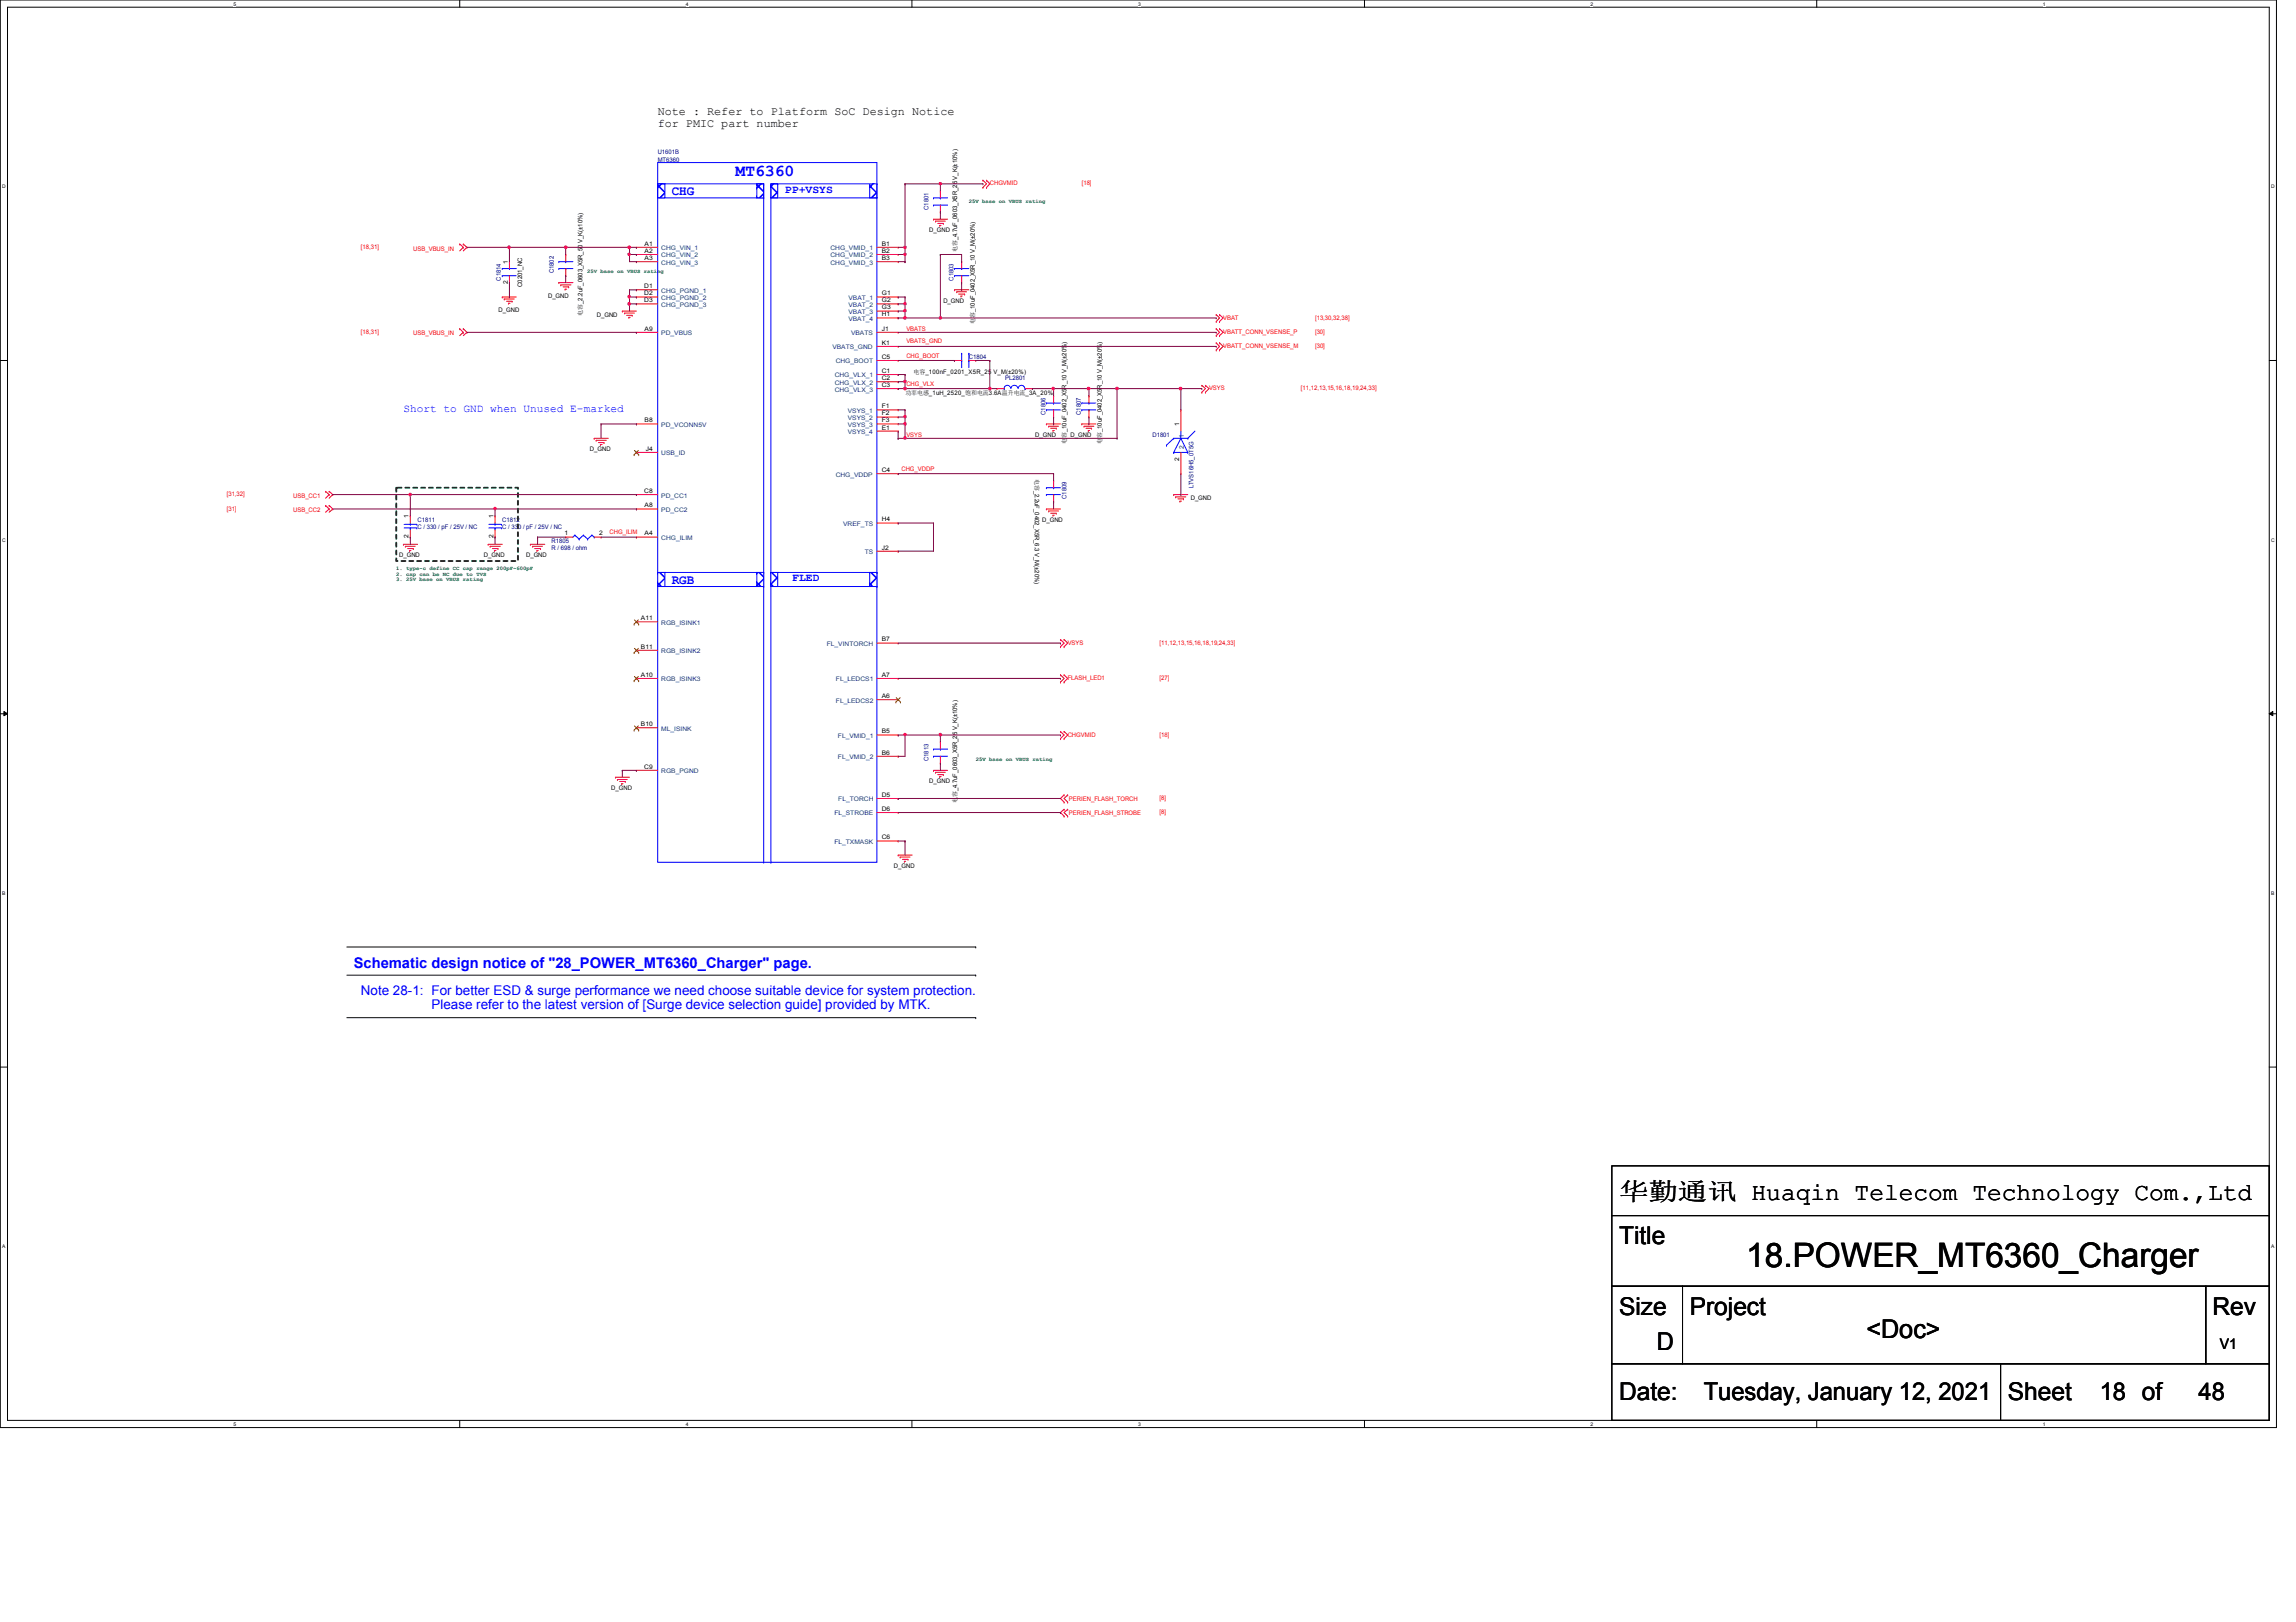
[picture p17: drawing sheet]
<svg xmlns="http://www.w3.org/2000/svg" width="297mm" height="210mm" viewBox="0 0 297 210" stroke-linecap="round" stroke-linejoin="round" font-family="sans-serif">
<defs><g id="words">
<text font-size="4.4" x="225.9" y="163.9">18.POWER_MT6360_Charger</text>
<text font-size="3.3" x="241.5" y="173.1">&lt;Doc&gt;</text>
<g font-size="3.2">
<text x="209.5" y="155.2">华华华华 Huaqin Telecom Technology Com.,Ltd</text>
<text x="209.5" y="161">Title</text>
<text x="209.5" y="170.2">Size</text>
<text x="218.6" y="170.2">Project</text>
<text x="286.2" y="170.2">Rev</text>
<text x="214.4" y="174.7">D</text>
<text x="209.5" y="181.1">Date:</text>
<text x="220.4" y="181.1">Tuesday, January 12, 2021</text>
<text x="259.7" y="181.1">Sheet</text>
<text x="271.6" y="181.1">18 of</text>
<text x="284.4" y="181.1">48</text>
</g>
<text font-size="2.2" fill="#00f" x="95.2" y="22.8">MT6360</text>
<text font-size="1.9" fill="#00f" x="45.8" y="125.2">Schematic design notice of &quot;28_POWER_MT6360_Charger&quot; page.</text>
<text font-size="1.9" x="287.2" y="174.5">V1</text>
<g font-size="1.7" fill="#00f">
<text x="86.9" y="25.3">CHG</text>
<text x="86.9" y="75.6">RGB</text>
<text x="46.7" y="128.7">Note 28-1: For better ESD &amp; surge performance we need choose suitable device for system protection.</text>
<text x="55.8" y="130.5">Please refer to the latest version of [Surge device selection guide] provided by MTK.</text>
</g>
<g font-size="1.5">
<text x="85.1" y="14.9">Note : Refer to Platform SoC Design Notice</text>
<text x="85.1" y="16.5">for PMIC part number</text>
</g>
<g font-size="1.4" fill="#00f">
<text x="101.6" y="24.9">PP+VSYS</text>
<text x="52.2" y="53.3">Short to GND when Unused E-marked</text>
<text x="102.5" y="75.2">FLED</text>
</g>
<g font-size=".8" fill="#000080">
<text x="85.1" y="20">U1601B</text>
<text x="85.1" y="20.9">MT6360</text>
<text x="120.1" y="27.2" transform="rotate(-90 120.1 27.2)">C1801</text>
<text x="71.7" y="35.4" transform="rotate(-90 71.7 35.4)">C1802</text>
<text x="64.8" y="36.3" transform="rotate(-90 64.8 36.3)">C1814</text>
<text x="123.4" y="36.3" transform="rotate(-90 123.4 36.3)">C1803</text>
<text x="125.3" y="46.5">C1804</text>
<text x="130" y="49.2">PL2801</text>
<text x="135.2" y="53.7" transform="rotate(-90 135.2 53.7)">C1806</text>
<text x="139.8" y="53.7" transform="rotate(-90 139.8 53.7)">C1807</text>
<text x="149.1" y="56.6">D1801</text>
<text x="138" y="64.6" transform="rotate(-90 138 64.6)">C1809</text>
<text x="154.4" y="63.2" transform="rotate(-90 154.4 63.2)">LTVS16H5_0T5G</text>
<text x="54" y="67.5">C1811</text>
<text x="54" y="68.5">C / 330 / pF / 25V / NC</text>
<text x="65" y="67.5">C1812</text>
<text x="65" y="68.5">C / 330 / pF / 25V / NC</text>
<text x="71.4" y="70.3">R1805</text>
<text x="71.4" y="71.2">R / 698 / ohm</text>
<text x="120.1" y="98.5" transform="rotate(-90 120.1 98.5)">C1813</text>
</g>
<g font-size=".8" fill="#f00">
<text x="128.1" y="24">CHGVMID</text>
<text x="139.9" y="24">[18]</text>
<text x="46.7" y="32.2">[18,31]</text>
<text x="53.5" y="32.4">USB_VBUS_IN</text>
<text x="158.2" y="41.4">VBAT</text>
<text x="170.1" y="41.4">[13,30,32,38]</text>
<text x="46.7" y="43.2">[18,31]</text>
<text x="53.5" y="43.4">USB_VBUS_IN</text>
<text x="117.3" y="42.8">VBATS</text>
<text x="117.3" y="46.3">CHG_BOOT</text>
<text x="117.3" y="44.4">VBATS_GND</text>
<text x="158.2" y="43.2">VBATT_CONN_VSENSE_P</text>
<text x="158.2" y="45">VBATT_CONN_VSENSE_M</text>
<text x="170.1" y="43.2">[30]</text>
<text x="170.1" y="45">[30]</text>
<text x="117.3" y="49.9">CHG_VLX</text>
<text x="156.4" y="50.5">VSYS</text>
<text x="168.3" y="50.5">[11,12,13,15,16,18,19,24,33]</text>
<text x="117.3" y="56.6">VSYS</text>
<text x="29.3" y="64.2">[31,32]</text>
<text x="37.9" y="64.4">USB_CC1</text>
<text x="116.6" y="60.9">CHG_VDDP</text>
<text x="29.3" y="66.1">[31]</text>
<text x="37.9" y="66.3">USB_CC2</text>
<text x="78.9" y="69.1">CHG_ILIM</text>
<text x="138.1" y="83.4">VSYS</text>
<text x="150" y="83.4">[11,12,13,15,16,18,19,24,33]</text>
<text x="138.1" y="88">FLASH_LED1</text>
<text x="150" y="88">[27]</text>
<text x="138.1" y="95.3">CHGVMID</text>
<text x="150" y="95.3">[18]</text>
<text x="138.3" y="105.5">PERIEN_FLASH_STROBE</text>
<text x="138.3" y="103.6">PERIEN_FLASH_TORCH</text>
<text x="150" y="105.4">[8]</text>
<text x="150" y="103.5">[8]</text>
</g>
<g font-size=".8">
<text x="65.7" y="34.1" transform="rotate(-90 65.7 34.1)">1</text>
<text x="83.4" y="32.7">A2</text>
<text x="83.4" y="31.8">A1</text>
<text x="83.4" y="33.7">A3</text>
<text x="114.1" y="31.8">B1</text>
<text x="114.1" y="33.7">B3</text>
<text x="114.1" y="32.7">B2</text>
<text x="120.2" y="30.1">D_GND</text>
<text x="123.8" y="32.6" transform="rotate(-90 123.8 32.6)">电电_4.7uF_0603_X5R_25 V_K(±10%)</text>
<text x="64.5" y="40.4">D_GND</text>
<text x="65.7" y="36.8" transform="rotate(-90 65.7 36.8)">2</text>
<text x="67.6" y="37.1" transform="rotate(-90 67.6 37.1)">C0201_NC</text>
<text x="70.9" y="38.5">D_GND</text>
<text x="75.3" y="40.9" transform="rotate(-90 75.3 40.9)">电电_2.2uF_0603_X5R_50 V_K(±10%)</text>
<text x="77.2" y="41">D_GND</text>
<text x="83.3" y="37.3">D1</text>
<text x="83.3" y="38.2">D2</text>
<text x="83.3" y="39.1">D3</text>
<text x="114.1" y="40.9">H1</text>
<text x="114.1" y="38.2">G1</text>
<text x="114.1" y="39.1">G2</text>
<text x="114.1" y="40">G3</text>
<text x="122" y="39.2">D_GND</text>
<text x="126.1" y="41.9" transform="rotate(-90 126.1 41.9)">电电_10uF_0402_X5R_10 V_M(±20%)</text>
<text x="83.4" y="42.8">A9</text>
<text x="114.1" y="42.8">J1</text>
<text x="114.1" y="46.4">C5</text>
<text x="114.1" y="44.6">K1</text>
<text x="114.1" y="52.8">F1</text>
<text x="114.1" y="48.3">C1</text>
<text x="114.1" y="49.2">C2</text>
<text x="114.1" y="50.1">C3</text>
<text x="114.1" y="53.8">F2</text>
<text x="117.1" y="51.1">贴贴电贴_1uH_2520_饱饱电饱3.6A温温电饱_3A_20%</text>
<text x="118.2" y="48.3">电电_100nF_0201_X5R_25 V_M(±20%)</text>
<text x="76.3" y="58.4">D_GND</text>
<text x="83.4" y="54.7">B8</text>
<text x="83.6" y="58.3">J4</text>
<text x="114.1" y="54.7">F3</text>
<text x="114.1" y="55.6">E1</text>
<text x="133.9" y="56.6">D_GND</text>
<text x="138" y="57.4" transform="rotate(-90 138 57.4)">电电_10uF_0402_X5R_10 V_M(±20%)</text>
<text x="138.5" y="56.6">D_GND</text>
<text x="142.5" y="57.4" transform="rotate(-90 142.5 57.4)">电电_10uF_0402_X5R_10 V_M(±20%)</text>
<text x="152.6" y="59.6" transform="rotate(-90 152.6 59.6)">2</text>
<text x="152.6" y="55.2" transform="rotate(-90 152.6 55.2)">1</text>
<text x="83.3" y="63.8">C8</text>
<text x="83.4" y="65.7">A8</text>
<text x="114.1" y="61.1">C4</text>
<text x="133.9" y="62" transform="rotate(90 133.9 62)">电电_2.2uF_0402_X5R_6.3 V_M(±20%)</text>
<text x="154" y="64.8">D_GND</text>
<text x="52.9" y="69.7" transform="rotate(-90 52.9 69.7)">2</text>
<text x="52.9" y="67.1" transform="rotate(-90 52.9 67.1)">1</text>
<text x="63.8" y="67.1" transform="rotate(-90 63.8 67.1)">1</text>
<text x="63.8" y="69.7" transform="rotate(-90 63.8 69.7)">2</text>
<text x="73" y="69.3">1</text>
<text x="77.5" y="69.3">2</text>
<text x="83.4" y="69.3">A4</text>
<text x="114.1" y="67.5">H4</text>
<text x="114.1" y="71.1">J2</text>
<text x="134.8" y="67.5">D_GND</text>
<text x="51.6" y="72.1">D_GND</text>
<text x="62.6" y="72.1">D_GND</text>
<text x="68.1" y="72.1">D_GND</text>
<text x="82.9" y="80.3">A11</text>
<text x="82.9" y="83.9">B11</text>
<text x="114.1" y="83">B7</text>
<text x="82.9" y="87.6">A10</text>
<text x="114.1" y="87.6">A7</text>
<text x="82.9" y="94">B10</text>
<text x="114.1" y="90.3">A6</text>
<text x="114.1" y="94.9">B5</text>
<text x="83.3" y="99.5">C9</text>
<text x="114.1" y="97.7">B6</text>
<text x="120.2" y="101.3">D_GND</text>
<text x="79.1" y="102.3">D_GND</text>
<text x="114.1" y="103.1">D5</text>
<text x="114.1" y="104.9">D6</text>
<text x="123.8" y="103.9" transform="rotate(-90 123.8 103.9)">电电_4.7uF_0603_X5R_25 V_K(±10%)</text>
<text x="114.1" y="108.6">C6</text>
<text x="115.7" y="112.4">D_GND</text>
</g>
<g font-size=".8" fill="#004080">
<text x="85.6" y="32.4">CHG_VIN_1</text>
<text x="85.6" y="33.3">CHG_VIN_2</text>
<text x="85.6" y="34.2">CHG_VIN_3</text>
<text x="107.4" y="32.4">CHG_VMID_1</text>
<text x="107.4" y="33.3">CHG_VMID_2</text>
<text x="107.4" y="34.2">CHG_VMID_3</text>
<text x="85.6" y="37.9">CHG_PGND_1</text>
<text x="85.6" y="38.8">CHG_PGND_2</text>
<text x="85.6" y="39.7">CHG_PGND_3</text>
<text x="109.8" y="41.5">VBAT_4</text>
<text x="109.8" y="38.8">VBAT_1</text>
<text x="109.8" y="39.7">VBAT_2</text>
<text x="109.8" y="40.6">VBAT_3</text>
<text x="85.6" y="43.4">PD_VBUS</text>
<text x="107.7" y="45.2">VBATS_GND</text>
<text x="108.1" y="47">CHG_BOOT</text>
<text x="110.1" y="43.4">VBATS</text>
<text x="108" y="48.9">CHG_VLX_1</text>
<text x="108" y="49.8">CHG_VLX_2</text>
<text x="108" y="50.7">CHG_VLX_3</text>
<text x="109.7" y="53.4">VSYS_1</text>
<text x="85.5" y="58.9">USB_ID</text>
<text x="85.6" y="55.2">PD_VCONN5V</text>
<text x="109.7" y="54.4">VSYS_2</text>
<text x="109.7" y="55.2">VSYS_3</text>
<text x="109.7" y="56.2">VSYS_4</text>
<text x="153.2" y="58.1" transform="rotate(-90 153.2 58.1)">2</text>
<text x="153.2" y="56.7" transform="rotate(-90 153.2 56.7)">1</text>
<text x="85.6" y="64.4">PD_CC1</text>
<text x="108.1" y="61.7">CHG_VDDP</text>
<text x="85.6" y="66.2">PD_CC2</text>
<text x="85.6" y="69.9">CHG_ILIM</text>
<text x="109.1" y="68.1">VREF_TS</text>
<text x="111.9" y="71.7">TS</text>
<text x="85.5" y="80.9">RGB_ISINK1</text>
<text x="107" y="83.6">FL_VINTORCH</text>
<text x="85.5" y="84.5">RGB_ISINK2</text>
<text x="85.5" y="88.2">RGB_ISINK3</text>
<text x="108.2" y="88.2">FL_LEDCS1</text>
<text x="85.5" y="94.6">ML_ISINK</text>
<text x="108.2" y="90.9">FL_LEDCS2</text>
<text x="108.4" y="95.5">FL_VMID_1</text>
<text x="85.5" y="100.1">RGB_PGND</text>
<text x="108.4" y="98.3">FL_VMID_2</text>
<text x="107.9" y="105.5">FL_STROBE</text>
<text x="108.5" y="103.7">FL_TORCH</text>
<text x="107.9" y="109.2">FL_TXMASK</text>
</g>
<g font-size=".7" fill="#008000">
<text x="125.3" y="26.2">25V base on VBUS rating</text>
<text x="75.9" y="35.4">25V base on VBUS rating</text>
<text x="51.3" y="73.8">1. type-c define CC cap range 200pF~600pF</text>
<text x="51.3" y="74.5">2. cap can be NC due to TVS</text>
<text x="51.3" y="75.2">3. 25V base on VBUS rating</text>
<text x="126.2" y="98.5">25V base on VBUS rating</text>
</g>
<g font-size=".6">
<text x="30.2" y=".7">5</text>
<text x="88.7" y=".7">4</text>
<text x="147.2" y=".7">3</text>
<text x="205.8" y=".7">2</text>
<text x="264.3" y=".7">1</text>
<text x=".3" y="24.4">D</text>
<text x="293.8" y="24.4">D</text>
<text x=".3" y="70.1">C</text>
<text x="293.8" y="70.1">C</text>
<text x=".3" y="115.8">B</text>
<text x="293.8" y="115.8">B</text>
<text x=".3" y="161.5">A</text>
<text x="293.8" y="161.5">A</text>
<text x="30.2" y="184.5">5</text>
<text x="88.7" y="184.5">4</text>
<text x="147.2" y="184.5">3</text>
<text x="205.8" y="184.5">2</text>
<text x="264.3" y="184.5">1</text>
</g>
</g></defs>
<path d="M0 0h294.5v184.7h-294.5zM1 .9h292.6v182.9h-292.6z" fill="none" stroke="#000" stroke-width=".13"/>
<g fill="#fff">
<path d="M30.2 .1h.4v.7h-.4z"/>
<path d="M30.2 183.9h.4v.8h-.4z"/>
</g>
<path d="M59.5 0v.9M59.5 183.8v.9" fill="none" stroke="#000" stroke-width=".13"/>
<g fill="#fff">
<path d="M88.7 .1h.4v.7h-.4z"/>
<path d="M88.7 183.9h.4v.8h-.4z"/>
</g>
<path d="M118 0v.9M118 183.8v.9" fill="none" stroke="#000" stroke-width=".13"/>
<g fill="#fff">
<path d="M147.2 .1h.4v.7h-.4z"/>
<path d="M147.2 183.9h.4v.8h-.4z"/>
</g>
<path d="M176.5 0v.9M176.5 183.8v.9" fill="none" stroke="#000" stroke-width=".13"/>
<g fill="#fff">
<path d="M205.8 .1h.3v.7h-.3z"/>
<path d="M205.8 183.9h.3v.8h-.3z"/>
</g>
<path d="M235 0v.9M235 183.8v.9" fill="none" stroke="#000" stroke-width=".13"/>
<g fill="#fff">
<path d="M264.3 .1h.3v.7h-.3z"/>
<path d="M264.3 183.9h.3v.8h-.3z"/>
<path d="M.3 23.8h.5v.7h-.5z"/>
<path d="M293.8 23.8h.5v.7h-.5z"/>
<path d="M.3 69.5h.5v.7h-.5z"/>
<path d="M293.8 69.5h.5v.7h-.5z"/>
</g>
<path d="M0 46.7h1M293.6 46.7h.9" fill="none" stroke="#000" stroke-width=".13"/>
<g fill="#fff">
<path d="M.3 115.2h.4v.8h-.4z"/>
<path d="M293.8 115.2h.5v.8h-.5z"/>
</g>
<path d="M0 92.4h1M.5 92.1l.5 .3-.5 .2zM293.6 92.4l.4-.3v.5zM293.6 92.4h.9" fill="none" stroke="#000" stroke-width=".13"/>
<path d="M.5 92.1l.5 .3-.5 .2zM293.6 92.4l.4-.3v.5z" fill="#000"/>
<g fill="#fff">
<path d="M.3 160.9h.4v.8h-.4z"/>
<path d="M293.8 160.9h.4v.8h-.4z"/>
</g>
<g fill="none" stroke="#000" stroke-width=".13">
<path d="M0 138.1h1M44.9 122.6h81.3M44.9 131.7h81.3M44.9 126.2h81.3M126.2 122.6h.1M126.2 131.7h.1M126.2 126.2h.1M293.6 138.1h.9M208.5 157.3h85.1v9.2h-85.1zM208.5 150.9h85.1v6.4h-85.1zM208.5 166.5h9.2v10h-9.2zM208.5 176.5h50.3v7.3h-50.3z"/>
<path d="M217.7 166.5h67.7v10h-67.7zM258.8 176.5h34.8v7.3h-34.8zM285.4 166.5h8.2v10h-8.2z"/>
</g>
<path d="M51.3 63.1h15.7v9.5h-15.7z" fill="none" stroke="#008000" stroke-width=".25" stroke-dasharray=".5 .5"/>
<g fill="none" stroke="#f00" stroke-width=".13">
<path d="M59.5 31.6h.1M59.5 31.6l.4 .4M59.9 32h.1M59.9 31.6h.1M59.9 32l-.4 .5M59.9 31.6l.5 .4M60.4 32h.1M60.4 32l-.5 .5M65 38.4h.1M65 38.4h1.8M65.2 38.7h.1M65.2 38.7h1.3"/>
<path d="M65.5 39h.7M65.8 39.2h.1M65.8 39.2h.2M65.9 36.6h.1M65.9 35.7v.9M65.9 33.9h.1M65.9 33.9v.9M66.2 39h.1M72.3 36.6h.1M72.3 36.6h1.8M72.6 36.9h.1M72.6 36.9h1.3"/>
<path d="M72.9 37.1h.7M73.1 37.4h.1M73.1 37.4h.2M73.2 32.9h.1M73.2 35.7h.1M73.2 32.9v1M73.2 34.8v.9M73.6 37.1h.1M120.8 28.4h.1M120.8 28.4h1.8M121 28.6h.1M121 28.6h1.3"/>
<path d="M121.3 28.9h.7M121.6 29.2h.1M121.7 24.7h.1M121.7 27.4h.1M121.7 24.7v.9M121.7 26.5v.9M122 28.9h.1M123.5 37.5h.1M123.5 37.5h1.8M123.8 37.8h.1M123.8 37.8h1.2M124 38.1h.8"/>
<path d="M124.3 38.3h.1M124.3 38.3h.2M124.4 33.9h.1M124.4 36.6h.1M124.4 33.9v.9M124.4 35.7v.9M124.8 38.1h.1M127.2 24.3h.1M127.2 23.3h.1M127.2 23.3l.4 .5-.4 .5M127.6 24.3h.1M127.6 23.3h.1"/>
<path d="M127.6 23.3l.5 .5-.5 .5M59.5 42.5h.1M59.5 42.5l.4 .5M59.9 43h.1M59.9 42.5h.1M59.9 43l-.4 .4M59.9 42.5l.5 .5M60.4 43h.1M60.4 43l-.5 .4M76.9 56.7h.1M76.9 56.7h1.8M77.1 57h.1"/>
<path d="M77.1 57h1.3M77.4 57.3h.7M77.7 57.5h.1M77.7 57.5h.2M78.1 57.3h.1M80.5 40.3h.1M80.5 40.3h1.8M80.8 40.5h.1M80.8 40.5h1.3M81.1 40.8h.7M81.4 41.1h.1M81.8 40.8h.1"/>
<path d="M123.5 46.7h.1M123.5 46.7h.9M125.3 46.7h.9M126.2 46.7h.1M129 50.3h.1M129 50.3h.9M132.6 50.3h1M133.6 50.3h.1M135.4 54.9h.1M135.4 54.9h1.8M135.7 55.2h.1M135.7 55.2h1.2"/>
<path d="M135.9 55.4h.7M136.2 55.7h.1M136.2 55.7h.2M136.3 51.2h.1M136.3 54h.1M136.3 51.2v1M136.3 53v1M136.6 55.4h.1M139.9 54.9h.1M139.9 54.9h1.9M140.2 55.2h.1M140.2 55.2h1.3"/>
<path d="M140.5 55.4h.7M140.8 55.7h.1M140.8 55.7h.2M140.9 51.2h.1M140.9 54h.1M140.9 51.2v1M140.9 53v1M141.2 55.4h.1M152.8 53h.1M152.8 53v2.8M152.8 58.5v2.8M155.5 50.8h.1"/>
<path d="M155.5 49.9h.1M155.5 49.9l.5 .4-.5 .5M156 50.8h.1M156 49.9h.1M156 49.9l.4 .4-.4 .5M157.3 45.3h.1M157.3 44.4h.1M157.3 43.4h.1M157.3 42.5h.1M157.3 41.6h.1M157.3 40.7h.1M157.3 44.4l.5 .4-.5 .5"/>
<path d="M157.3 42.5l.5 .5-.5 .4M157.3 40.7l.5 .4-.5 .5M157.8 45.3h.1M157.8 44.4h.1M157.8 43.4h.1M157.8 42.5h.1M157.8 41.6h.1M157.8 40.7h.1M157.8 44.4l.4 .4-.4 .5M157.8 42.5l.4 .5-.4 .4M157.8 40.7l.4 .4-.4 .5M42.1 65.4h.1"/>
<path d="M42.1 63.6h.1M42.1 65.4l.5 .5M42.1 63.6l.5 .4M42.6 65.9h.1M42.6 65.4h.1M42.6 64h.1M42.6 63.6h.1M42.6 65.9l-.5 .4M42.6 65.4l.4 .5M42.6 64l-.5 .5M42.6 63.6l.4 .4M43 65.9h.1"/>
<path d="M43 64h.1M43 65.9l-.4 .4M43 64l-.4 .5M52.2 70.4h.1M52.2 70.4h1.8M52.4 70.7h.1M52.4 70.7h1.3M52.7 71h.8M53 71.2h.1M53 71.2h.2M53.1 69.5h.1M53.1 66.8h.1"/>
<path d="M53.1 66.8v.9M53.1 68.6v.9M53.5 71h.1M63.2 70.4h.1M63.2 70.4h1.8M63.4 70.7h.1M63.4 70.7h1.3M63.7 71h.7M64 71.2h.1M64 71.2h.2M64 69.5h.1M64 66.8h.1"/>
<path d="M64 66.8v.9M64 68.6v.9M64.4 71h.1M68.6 70.4h.1M68.6 70.4h1.9M68.9 70.7h.1M68.9 70.7h1.3M69.2 71h.7M69.5 71.2h.1M69.9 71h.1M73.2 69.5h.1M73.2 69.5h.9"/>
<path d="M76.9 69.5h.9M77.8 69.5h.1M135.4 65.9h.1M135.4 65.9h1.8M135.7 66.1h.1M135.7 66.1h1.2M135.9 66.4h.7M136.2 66.7h.1M136.2 66.7h.2M136.3 62.2h.1M136.3 64.9h.1M136.3 62.2v.9"/>
<path d="M136.3 64v.9M136.6 66.4h.1M151.8 64h.1M151.8 64h1.9M152.1 64.3h.1M152.1 64.3h1.3M152.4 64.6h.7M152.6 64.9h.1M152.6 64.9h.3M152.8 61.3h.1M153.1 64.6h.1M120.8 99.7h.1"/>
<path d="M120.8 99.7h1.8M121 99.9h.1M121 99.9h1.3M121.7 96h.1M121.7 98.8h.1M121.7 96v.9M121.7 97.9v.9M137.2 88.3h.1M137.2 87.3h.1M137.2 83.7h.1M137.2 82.8h.1M137.2 95.6h.1"/>
<path d="M137.2 94.7h.1M137.2 87.3l.5 .5-.5 .5M137.2 82.8l.5 .4-.5 .5M137.2 94.7l.5 .4-.5 .5M137.7 88.3h.1M137.7 87.3h.1M137.7 83.7h.1M137.7 82.8h.1M137.7 95.6h.1M137.7 94.7h.1M137.7 87.3l.4 .5-.4 .5M137.7 82.8l.4 .4-.4 .5"/>
<path d="M137.7 94.7l.4 .4-.4 .5M79.6 100.6h.1M79.6 100.6h1.8M79.9 100.9h.1M79.9 100.9h1.2M80.2 101.1h.7M80.4 101.4h.1M80.4 101.4h.2M80.9 101.1h.1M116.2 110.7h.1M116.2 110.7h1.8M116.5 110.9h.1"/>
<path d="M116.5 110.9h1.2M116.8 111.2h.7M117 111.5h.1M117 111.5h.2M117.5 111.2h.1M121.3 100.2h.7M121.6 100.5h.1M122 100.2h.1M137.7 104.7h.1M137.7 105.6h.1M137.7 102.9h.1M137.7 103.8h.1"/>
<path d="M137.7 104.7l-.5 .5 .5 .4M137.7 102.9l-.5 .4 .5 .5M138.1 105.6h.1M138.1 104.7h.1M138.1 103.8h.1M138.1 102.9h.1M138.1 104.7l-.4 .5 .4 .4M138.1 102.9l-.4 .4 .4 .5"/>
</g>
<g fill="none" stroke="#00f" stroke-width=".13">
<path d="M65 34.8h.1M65 35.7h.1M65 34.8h1.8M65 35.7h1.8M65.9 34.8h.1M65.9 35.7h.1M72.3 33.9h.1M72.3 34.8h.1M72.3 34.8h1.8M72.3 33.9h1.8M73.2 33.9h.1M73.2 34.8h.1"/>
<path d="M85.1 25.6h13.7M98.8 25.6h.1M120.8 25.6h.1M120.8 26.5h.1M120.8 25.6h1.8M120.8 26.5h1.8M121.7 25.6h.1M121.7 26.5h.1M123.5 34.8h.1M123.5 35.7h.1M123.5 34.8h1.8M123.5 35.7h1.8"/>
<path d="M124.4 34.8h.1M124.4 35.7h.1M124.4 45.7h.1M124.4 46.7h.1M124.4 45.7v1.9M125.3 46.7h.1M125.3 45.7h.1M125.3 45.7v1.9M129.9 50.3h.1M129.9 50.2a.43 .43 0 0 1 .4-.3 .43 .43 0 0 1 .5 .3M130.8 50.2a.45 .45 0 0 1 .4-.3 .45 .45 0 0 1 .5 .3M131.7 50.2a.43 .43 0 0 1 .5-.3 .43 .43 0 0 1 .4 .3"/>
<path d="M132.6 50.3h.1M135.4 52.2h.1M135.4 53h.1M135.4 52.2h1.8M135.4 53h1.8M136.3 52.2h.1M136.3 53h.1M139.9 52.2h.1M139.9 53h.1M139.9 52.2h1.9M139.9 53h1.9M140.9 52.2h.1"/>
<path d="M140.9 53h.1M150.9 57.6h.1M151.8 58.5h.1M151.8 56.7h.1M151.8 58.5h1.9M151.8 56.7h1.9M151.8 56.7l-.9 .9M152.8 56.7h.1M152.8 56.7l.9 1.8M152.8 56.7l-1 1.8M152.8 55.8v.9M153.7 58.5h.1"/>
<path d="M153.7 56.7h.1M154.6 55.8l-.9 .9M52.3 68.3h1.6M52.3 67.9h1.6M53.1 67.9h.1M53.1 68.3h.1M53.1 67.7v.2M53.1 68.3v.3M53.9 68.3h.1M53.9 67.9h.1M63.2 67.9h1.7M63.2 68.3h1.7"/>
<path d="M64 67.9h.1M64 68.3h.1M64 67.7v.2M64 68.3v.3M64.9 68.3h.1M64.9 67.9h.1M74.4 69.3h.1M74.4 69.3l-.3 .2M74.4 69.3l.5 .5M74.9 69.8h.1M75.5 69.3h.1M75.5 69.3l-.6 .5"/>
<path d="M75.5 69.3l.5 .5M76 69.8h.1M76.6 69.3h.1M76.6 69.3l-.6 .5M76.6 69.3l.3 .2M76.9 69.5h.1M135.4 63.1h.1M135.4 64h.1M135.4 63.1h1.8M135.4 64h1.8M136.3 63.1h.1M136.3 64h.1"/>
<path d="M120.8 96.9h.1M120.8 97.9h.1M120.8 96.9h1.8M120.8 97.9h1.8M121.7 96.9h.1M121.7 97.9h.1"/>
</g>
<path d="M97.9 23.8h.9v1.8h-.9z" fill-rule="evenodd" fill="#fff"/>
<path d="M97.9 23.8h.9v1.8h-.9z" fill-rule="evenodd" fill="#00f"/>
<path d="M97.9 23.8h.9v1.8h-.9z" fill="none" stroke="#00f" stroke-width=".13"/>
<path d="M85.1 23.8h.9v1.8h-.9z" fill-rule="evenodd" fill="#fff"/>
<path d="M85.1 23.8h.9v1.8h-.9z" fill-rule="evenodd" fill="#00f"/>
<path d="M85.1 23.8h.9v1.8h-.9z" fill="none" stroke="#00f" stroke-width=".13"/>
<path d="M99.7 23.8h.9v1.8h-.9z" fill-rule="evenodd" fill="#fff"/>
<path d="M99.7 23.8h.9v1.8h-.9z" fill-rule="evenodd" fill="#00f"/>
<path d="M99.7 23.8h.9v1.8h-.9zM99.7 23.8h13.7M113.4 23.8h.1" fill="none" stroke="#00f" stroke-width=".13"/>
<path d="M112.5 23.8h.9v1.8h-.9z" fill-rule="evenodd" fill="#fff"/>
<path d="M112.5 23.8h.9v1.8h-.9z" fill-rule="evenodd" fill="#00f"/>
<path d="M85.1 21h28.3v90.6h-28.3zM85.1 23.8h13.7M98.8 23.8h.1M98.8 23.8v87.8M99.7 25.6h13.7M99.7 23.8v87.8M112.5 23.8h.9v1.8h-.9zM113.4 25.6h.1M98.8 111.6h.1M99.7 111.6h.1" fill="none" stroke="#00f" stroke-width=".13"/>
<path d="M85.1 74.1h.9v1.8h-.9z" fill-rule="evenodd" fill="#fff"/>
<path d="M85.1 74.1h.9v1.8h-.9z" fill-rule="evenodd" fill="#00f"/>
<path d="M85.1 74.1h.9v1.8h-.9zM85.1 74.1h13.7M85.1 75.9h13.7M98.8 74.1h.1M98.8 75.9h.1" fill="none" stroke="#00f" stroke-width=".13"/>
<path d="M97.9 74.1h.9v1.8h-.9z" fill-rule="evenodd" fill="#fff"/>
<path d="M97.9 74.1h.9v1.8h-.9z" fill-rule="evenodd" fill="#00f"/>
<path d="M97.9 74.1h.9v1.8h-.9z" fill="none" stroke="#00f" stroke-width=".13"/>
<path d="M99.7 74.1h.9v1.8h-.9z" fill-rule="evenodd" fill="#fff"/>
<path d="M99.7 74.1h.9v1.8h-.9z" fill-rule="evenodd" fill="#00f"/>
<path d="M99.7 74.1h.9v1.8h-.9z" fill="none" stroke="#00f" stroke-width=".13"/>
<path d="M112.5 74.1h.9v1.8h-.9z" fill-rule="evenodd" fill="#fff"/>
<path d="M112.5 74.1h.9v1.8h-.9z" fill-rule="evenodd" fill="#00f"/>
<path d="M99.7 75.9h13.7M99.7 74.1h13.7M112.5 74.1h.9v1.8h-.9zM113.4 75.9h.1M113.4 74.1h.1" fill="none" stroke="#00f" stroke-width=".13"/>
<g fill="none" stroke="#f00" stroke-width=".13">
<path d="M82.3 32h.1M82.3 32.9h.1M82.3 33.9h.1M82.3 37.5h.1M82.3 38.4h.1M82.3 39.3h.1M82.3 32h2.8M82.3 32.9h2.8M82.3 33.9h2.8M82.3 37.5h2.8M82.3 38.4h2.8M82.3 39.3h2.8"/>
<path d="M113.4 32h2.8M113.4 32.9h2.8M113.4 33.9h2.8M113.4 38.4h2.8M113.4 39.3h2.8M116.2 32h.1M116.2 32.9h.1M116.2 33.9h.1M116.2 38.4h.1M116.2 39.3h.1M82.3 58.5h.1M82.3 58.5h2.8"/>
<path d="M82.3 43h.1M82.3 54.9h.1M82.3 43h2.8M82.3 54.9h2.8M113.4 43h2.8M113.4 54.9h2.8M113.4 40.3h2.8M113.4 41.1h2.8M113.4 46.6h2.8M113.4 48.5h2.8M113.4 49.4h2.8M113.4 50.3h2.8"/>
<path d="M113.4 53h2.8M113.4 54h2.8M113.4 55.8h2.8M113.4 44.8h2.8M116.2 40.3h.1M116.2 41.1h.1M116.2 43h.1M116.2 46.6h.1M116.2 48.5h.1M116.2 49.4h.1M116.2 50.3h.1M116.2 53h.1"/>
<path d="M116.2 54h.1M116.2 54.9h.1M116.2 55.8h.1M116.2 44.8h.1M82.3 64h.1M82.3 65.9h.1M82.3 69.5h.1M82.3 64h2.8M82.3 65.9h2.8M82.3 69.5h2.8M113.4 61.3h2.8M113.4 67.7h2.8"/>
<path d="M113.4 71.3h2.8M116.2 61.3h.1M116.2 67.7h.1M116.2 71.3h.1M82.3 80.5h.1M82.3 84.2h.1M82.3 87.8h.1M82.3 94.2h.1M82.3 99.7h.1M82.3 80.5h2.8M82.3 84.2h2.8M82.3 87.8h2.8"/>
<path d="M82.3 94.2h2.8M82.3 99.7h2.8M113.4 87.8h2.8M113.4 83.2h2.8M113.4 90.5h2.8M113.4 95.1h2.8M113.4 97.9h2.8M116.2 83.2h.1M116.2 87.8h.1M116.2 90.5h.1M116.2 95.1h.1M116.2 97.9h.1"/>
<path d="M113.4 103.3h2.8M113.4 105.2h2.8M113.4 108.8h2.8M116.2 103.3h.1M116.2 105.2h.1M116.2 108.8h.1"/>
</g>
<g fill="none" stroke="#804000" stroke-width=".13">
<path d="M82 58.8h.1M82.1 58.3l.5 .5M82.6 58.3l-.6 .5M82.6 58.8h.1M82 80.8h.1M82 84.5h.1M82 88.1h.1M82 94.5h.1M82.1 80.2l.5 .6M82.1 83.9l.5 .6M82.1 87.5l.5 .6M82.1 93.9l.5 .6"/>
<path d="M82.6 80.2l-.6 .6M82.6 83.9l-.6 .6M82.6 87.5l-.6 .6M82.6 93.9l-.6 .6M82.6 80.8h.1M82.6 84.5h.1M82.6 88.1h.1M82.6 94.5h.1M115.9 90.8h.1M115.9 90.3l.6 .5M116.5 90.3l-.6 .5M116.5 90.8h.1"/>
</g>
<path d="M116.2 44.8h41.1M116.2 46.6h7.3M123.5 46.6h.1M126.2 46.6h1.8M128 46.6h.1M128 46.6v3.7M157.3 44.8h.1" fill="none" stroke="#800040" stroke-width=".13"/>
<path d="M127.9 50.2h.3v.2h-.3z" fill-rule="evenodd" fill="#f0f"/>
<path d="M127.9 50.2h.3v.2h-.3z" fill="none" stroke="#f0f" stroke-width=".13"/>
<path d="M117.1 48.5h.1M117.1 48.5v.9" fill="none" stroke="#800040" stroke-width=".13"/>
<path d="M117 49.2h.2v.3h-.2z" fill-rule="evenodd" fill="#f0f"/>
<path d="M117 49.2h.2v.3h-.2z" fill="none" stroke="#f0f" stroke-width=".13"/>
<g fill="none" stroke="#800040" stroke-width=".13">
<path d="M116.2 48.5h.1M116.2 49.4h.1M116.2 48.5h.9M116.2 49.4h.9M117.1 49.4h.1M117.1 50.3h.1M117.1 49.4v.9M117.1 50.3h11.9M128 50.3h.1M133.6 50.3h.1M133.6 50.3h2.7M136.3 50.3h.1"/>
<path d="M136.3 50.3v.9"/>
</g>
<path d="M117 50.2h.2v.2h-.2z" fill-rule="evenodd" fill="#f0f"/>
<path d="M117 50.2h.2v.2h-.2z" fill="none" stroke="#f0f" stroke-width=".13"/>
<path d="M116.2 50.3h.1M116.2 50.3h.9M136.3 50.3h8.2M140.9 50.3h.1M140.9 50.3v.9M144.5 50.3h.1M144.5 50.3v6.4" fill="none" stroke="#800040" stroke-width=".13"/>
<path d="M136.1 50.2h.3v.2h-.3z" fill-rule="evenodd" fill="#f0f"/>
<path d="M136.1 50.2h.3v.2h-.3z" fill="none" stroke="#f0f" stroke-width=".13"/>
<path d="M140.7 50.2h.3v.2h-.3z" fill-rule="evenodd" fill="#f0f"/>
<path d="M140.7 50.2h.3v.2h-.3z" fill="none" stroke="#f0f" stroke-width=".13"/>
<path d="M116.2 54h.9M117.1 54h.1M117.1 53v1" fill="none" stroke="#800040" stroke-width=".13"/>
<path d="M117 53.8h.2v.2h-.2z" fill-rule="evenodd" fill="#f0f"/>
<path d="M117 53.8h.2v.2h-.2z" fill="none" stroke="#f0f" stroke-width=".13"/>
<path d="M116.2 53h.9M116.2 54.9h.9M117.1 53h.1M117.1 56.7h.1M117.1 54.9h.1M117.1 54v2.7M136.3 54.9h.1M136.3 54v.9M140.9 54.9h.1M140.9 54v.9" fill="none" stroke="#800040" stroke-width=".13"/>
<path d="M117 54.7h.2v.3h-.2z" fill-rule="evenodd" fill="#f0f"/>
<path d="M117 54.7h.2v.3h-.2z" fill="none" stroke="#f0f" stroke-width=".13"/>
<path d="M117.1 56.7h27.4M144.5 56.7h.1" fill="none" stroke="#800040" stroke-width=".13"/>
<path d="M117 56.5h.2v.3h-.2z" fill-rule="evenodd" fill="#f0f"/>
<path d="M117 56.5h.2v.3h-.2z" fill="none" stroke="#f0f" stroke-width=".13"/>
<path d="M116.2 56.7h.1M116.2 56.7h.9M116.2 55.8v.9M43 64h39.3M53.1 64h.1M53.1 64v2.8M82.3 64h.1M116.2 61.3h.1M116.2 61.3h20.1M136.3 61.3h.1M136.3 61.3v.9" fill="none" stroke="#800040" stroke-width=".13"/>
<path d="M52.9 63.9h.3v.2h-.3z" fill-rule="evenodd" fill="#f0f"/>
<path d="M52.9 63.9h.3v.2h-.3z" fill="none" stroke="#f0f" stroke-width=".13"/>
<path d="M64 65.9h18.3M82.3 65.9h.1" fill="none" stroke="#800040" stroke-width=".13"/>
<path d="M63.9 65.7h.3v.2h-.3z" fill-rule="evenodd" fill="#f0f"/>
<path d="M63.9 65.7h.3v.2h-.3z" fill="none" stroke="#f0f" stroke-width=".13"/>
<g fill="none" stroke="#800040" stroke-width=".13">
<path d="M43 65.9h21M53.1 69.5h.1M53.1 69.5v.9M64 65.9h.1M64 69.5h.1M64 65.9v.9M64 69.5v.9M69.5 69.5h.1M69.5 69.5h3.7M69.5 69.5v.9M77.8 69.5h4.5M82.3 69.5h.1"/>
<path d="M136.3 64.9h.1M136.3 64.9v1M116.2 95.1h.1M116.2 83.2h21M116.2 95.1h.9M116.2 87.8h21M121.7 95.1h15.5M137.2 83.2h.1M137.2 87.8h.1M137.2 95.1h.1"/>
</g>
<path d="M121.5 94.9h.3v.3h-.3z" fill-rule="evenodd" fill="#f0f"/>
<path d="M121.5 94.9h.3v.3h-.3z" fill="none" stroke="#f0f" stroke-width=".13"/>
<path d="M117.1 95.1h4.6M121.7 95.1h.1M121.7 95.1v.9" fill="none" stroke="#800040" stroke-width=".13"/>
<path d="M117 94.9h.2v.3h-.2z" fill-rule="evenodd" fill="#f0f"/>
<path d="M117 94.9h.2v.3h-.2z" fill="none" stroke="#f0f" stroke-width=".13"/>
<g fill="none" stroke="#800040" stroke-width=".13">
<path d="M121.7 23.8h.1M121.7 23.8v.9M80.5 99.7h.1M80.5 99.7v.9M80.5 99.7h1.8M82.3 99.7h.1M116.2 97.9h.1M117.1 95.1h.1M117.1 95.1v2.8h-.9M121.7 98.8h.1M121.7 98.8v.9M116.2 103.3h.1"/>
<path d="M116.2 105.2h21M116.2 103.3h21M116.2 108.8h.9M117.1 108.8h.1M117.1 108.8v1.9M137.2 105.2h.1"/>
</g>
<path d="M121.5 23.7h.3v.2h-.3z" fill-rule="evenodd" fill="#f0f"/>
<path d="M121.5 23.7h.3v.2h-.3z" fill="none" stroke="#f0f" stroke-width=".13"/>
<path d="M117.1 23.8h.1M117.1 23.8h10.1M117.1 23.8v8.2M127.2 23.8h.1" fill="none" stroke="#800040" stroke-width=".13"/>
<path d="M117 31.9h.2v.2h-.2z" fill-rule="evenodd" fill="#f0f"/>
<path d="M117 31.9h.2v.2h-.2z" fill="none" stroke="#f0f" stroke-width=".13"/>
<path d="M60.4 32h5.5M65.9 32h.1" fill="none" stroke="#800040" stroke-width=".13"/>
<path d="M65.7 31.9h.3v.2h-.3z" fill-rule="evenodd" fill="#f0f"/>
<path d="M65.7 31.9h.3v.2h-.3z" fill="none" stroke="#f0f" stroke-width=".13"/>
<path d="M81.4 32.9h.1M81.4 32.9v1M81.4 32.9h.9M82.3 32.9h.1M121.7 27.4h.1M121.7 27.4v1" fill="none" stroke="#800040" stroke-width=".13"/>
<path d="M81.3 32.8h.2v.2h-.2z" fill-rule="evenodd" fill="#f0f"/>
<path d="M81.3 32.8h.2v.2h-.2z" fill="none" stroke="#f0f" stroke-width=".13"/>
<path d="M117.1 32.9h.1M117.1 32v.9" fill="none" stroke="#800040" stroke-width=".13"/>
<path d="M117 32.8h.2v.2h-.2z" fill-rule="evenodd" fill="#f0f"/>
<path d="M117 32.8h.2v.2h-.2z" fill="none" stroke="#f0f" stroke-width=".13"/>
<path d="M73.2 32h.1M73.2 32h9.1M73.2 32v.9M81.4 32h.1M81.4 32v.9M82.3 32h.1M116.2 32h.9M117.1 32h.1" fill="none" stroke="#800040" stroke-width=".13"/>
<path d="M73.1 31.9h.2v.2h-.2z" fill-rule="evenodd" fill="#f0f"/>
<path d="M73.1 31.9h.2v.2h-.2z" fill="none" stroke="#f0f" stroke-width=".13"/>
<path d="M81.3 31.9h.2v.2h-.2z" fill-rule="evenodd" fill="#f0f"/>
<path d="M81.3 31.9h.2v.2h-.2z" fill="none" stroke="#f0f" stroke-width=".13"/>
<g fill="none" stroke="#800040" stroke-width=".13">
<path d="M73.2 35.7h.1M73.2 35.7v.9M81.4 38.4h.1M81.4 39.3h.1M81.4 33.9h.9M81.4 39.3v1M82.3 33.9h.1M82.3 37.5h.1M82.3 37.5h-.9v.9M116.2 39.3h.1M116.2 32.9h.9M116.2 33.9h.9"/>
<path d="M116.2 39.3h.9M117.1 33.9h.1M117.1 32.9h.1M117.1 32.9v1M121.7 32.9h.1M121.7 32.9h2.7v1M121.7 32.9v8.2M124.4 33.9h.1M124.4 37.5h.1M124.4 36.6v.9"/>
</g>
<path d="M81.3 39.2h.2v.2h-.2z" fill-rule="evenodd" fill="#f0f"/>
<path d="M81.3 39.2h.2v.2h-.2z" fill="none" stroke="#f0f" stroke-width=".13"/>
<path d="M81.4 39.3h.1M81.4 39.3h.9M82.3 39.3h.1M82.3 38.4h.1M82.3 38.4h-.9v.9M116.2 38.4h.1M116.2 38.4h.9M117.1 38.4h.1M117.1 38.4v.9" fill="none" stroke="#800040" stroke-width=".13"/>
<path d="M81.3 38.3h.2v.2h-.2z" fill-rule="evenodd" fill="#f0f"/>
<path d="M81.3 38.3h.2v.2h-.2z" fill="none" stroke="#f0f" stroke-width=".13"/>
<path d="M117.1 39.3h.1M117.1 39.3v1" fill="none" stroke="#800040" stroke-width=".13"/>
<path d="M117 40.1h.2v.2h-.2z" fill-rule="evenodd" fill="#f0f"/>
<path d="M117 40.1h.2v.2h-.2z" fill="none" stroke="#f0f" stroke-width=".13"/>
<path d="M117 39.2h.2v.2h-.2z" fill-rule="evenodd" fill="#f0f"/>
<path d="M117 39.2h.2v.2h-.2z" fill="none" stroke="#f0f" stroke-width=".13"/>
<path d="M116.2 40.3h.1M116.2 40.3h.9v.8M117.1 41.1h.1M121.7 41.1h35.6M157.3 41.1h.1" fill="none" stroke="#800040" stroke-width=".13"/>
<path d="M121.5 41h.3v.3h-.3z" fill-rule="evenodd" fill="#f0f"/>
<path d="M121.5 41h.3v.3h-.3z" fill="none" stroke="#f0f" stroke-width=".13"/>
<path d="M117.1 41.1h4.6M121.7 41.1h.1" fill="none" stroke="#800040" stroke-width=".13"/>
<path d="M117 41h.2v.3h-.2z" fill-rule="evenodd" fill="#f0f"/>
<path d="M117 41h.2v.3h-.2z" fill="none" stroke="#f0f" stroke-width=".13"/>
<path d="M60.4 43h21.9M82.3 43h.1M116.2 41.1h.1M116.2 41.1h.9M116.2 43h41.1M144.5 50.3h8.3M152.8 50.3h.1M157.3 43h.1" fill="none" stroke="#800040" stroke-width=".13"/>
<path d="M144.4 50.2h.2v.2h-.2z" fill-rule="evenodd" fill="#f0f"/>
<path d="M144.4 50.2h.2v.2h-.2z" fill="none" stroke="#f0f" stroke-width=".13"/>
<path d="M152.6 50.2h.2v.2h-.2z" fill-rule="evenodd" fill="#f0f"/>
<path d="M152.6 50.2h.2v.2h-.2z" fill="none" stroke="#f0f" stroke-width=".13"/>
<g fill="none" stroke="#800040" stroke-width=".13">
<path d="M65.9 32h.1M65.9 38.4h.1M65.9 32v1.9M65.9 36.6v1.8M65.9 32h7.3M77.8 54.9h.1M77.8 54.9v1.8M77.8 54.9h4.5M82.3 54.9h.1M152.8 50.3h.1M152.8 50.3v2.7M152.8 50.3h2.7"/>
<path d="M155.5 50.3h.1M116.2 67.7h.1M116.2 71.3h.1M116.2 67.7h4.6M120.8 67.7h.1M120.8 67.7v3.6h-4.6M152.8 64h.1M152.8 61.3v2.7"/>
</g>
<path d="M127.9 50.2h.3v.2h-.3z" fill-rule="evenodd" fill="#f0f"/>
<path d="M127.9 50.2h.3v.2h-.3z" fill="none" stroke="#f0f" stroke-width=".13"/>
<path d="M117 49.2h.2v.3h-.2z" fill-rule="evenodd" fill="#f0f"/>
<path d="M117 49.2h.2v.3h-.2z" fill="none" stroke="#f0f" stroke-width=".13"/>
<path d="M117 50.2h.2v.2h-.2z" fill-rule="evenodd" fill="#f0f"/>
<path d="M117 50.2h.2v.2h-.2z" fill="none" stroke="#f0f" stroke-width=".13"/>
<path d="M136.1 50.2h.3v.2h-.3z" fill-rule="evenodd" fill="#f0f"/>
<path d="M136.1 50.2h.3v.2h-.3z" fill="none" stroke="#f0f" stroke-width=".13"/>
<path d="M140.7 50.2h.3v.2h-.3z" fill-rule="evenodd" fill="#f0f"/>
<path d="M140.7 50.2h.3v.2h-.3z" fill="none" stroke="#f0f" stroke-width=".13"/>
<path d="M117 53.8h.2v.2h-.2z" fill-rule="evenodd" fill="#f0f"/>
<path d="M117 53.8h.2v.2h-.2z" fill="none" stroke="#f0f" stroke-width=".13"/>
<path d="M117 54.7h.2v.3h-.2z" fill-rule="evenodd" fill="#f0f"/>
<path d="M117 54.7h.2v.3h-.2z" fill="none" stroke="#f0f" stroke-width=".13"/>
<path d="M117 56.5h.2v.3h-.2z" fill-rule="evenodd" fill="#f0f"/>
<path d="M117 56.5h.2v.3h-.2z" fill="none" stroke="#f0f" stroke-width=".13"/>
<path d="M52.9 63.9h.3v.2h-.3z" fill-rule="evenodd" fill="#f0f"/>
<path d="M52.9 63.9h.3v.2h-.3z" fill="none" stroke="#f0f" stroke-width=".13"/>
<path d="M63.9 65.7h.3v.2h-.3z" fill-rule="evenodd" fill="#f0f"/>
<path d="M63.9 65.7h.3v.2h-.3z" fill="none" stroke="#f0f" stroke-width=".13"/>
<path d="M121.5 94.9h.3v.3h-.3z" fill-rule="evenodd" fill="#f0f"/>
<path d="M121.5 94.9h.3v.3h-.3z" fill="none" stroke="#f0f" stroke-width=".13"/>
<path d="M117 94.9h.2v.3h-.2z" fill-rule="evenodd" fill="#f0f"/>
<path d="M117 94.9h.2v.3h-.2z" fill="none" stroke="#f0f" stroke-width=".13"/>
<path d="M121.5 23.7h.3v.2h-.3z" fill-rule="evenodd" fill="#f0f"/>
<path d="M121.5 23.7h.3v.2h-.3z" fill="none" stroke="#f0f" stroke-width=".13"/>
<path d="M117 31.9h.2v.2h-.2z" fill-rule="evenodd" fill="#f0f"/>
<path d="M117 31.9h.2v.2h-.2z" fill="none" stroke="#f0f" stroke-width=".13"/>
<path d="M65.7 31.9h.3v.2h-.3z" fill-rule="evenodd" fill="#f0f"/>
<path d="M65.7 31.9h.3v.2h-.3z" fill="none" stroke="#f0f" stroke-width=".13"/>
<path d="M81.3 32.8h.2v.2h-.2z" fill-rule="evenodd" fill="#f0f"/>
<path d="M81.3 32.8h.2v.2h-.2z" fill="none" stroke="#f0f" stroke-width=".13"/>
<path d="M117 32.8h.2v.2h-.2z" fill-rule="evenodd" fill="#f0f"/>
<path d="M117 32.8h.2v.2h-.2z" fill="none" stroke="#f0f" stroke-width=".13"/>
<path d="M73.1 31.9h.2v.2h-.2z" fill-rule="evenodd" fill="#f0f"/>
<path d="M73.1 31.9h.2v.2h-.2z" fill="none" stroke="#f0f" stroke-width=".13"/>
<path d="M81.3 31.9h.2v.2h-.2z" fill-rule="evenodd" fill="#f0f"/>
<path d="M81.3 31.9h.2v.2h-.2z" fill="none" stroke="#f0f" stroke-width=".13"/>
<path d="M81.3 39.2h.2v.2h-.2z" fill-rule="evenodd" fill="#f0f"/>
<path d="M81.3 39.2h.2v.2h-.2z" fill="none" stroke="#f0f" stroke-width=".13"/>
<path d="M81.3 38.3h.2v.2h-.2z" fill-rule="evenodd" fill="#f0f"/>
<path d="M81.3 38.3h.2v.2h-.2z" fill="none" stroke="#f0f" stroke-width=".13"/>
<path d="M117 40.1h.2v.2h-.2z" fill-rule="evenodd" fill="#f0f"/>
<path d="M117 40.1h.2v.2h-.2z" fill="none" stroke="#f0f" stroke-width=".13"/>
<path d="M117 39.2h.2v.2h-.2z" fill-rule="evenodd" fill="#f0f"/>
<path d="M117 39.2h.2v.2h-.2z" fill="none" stroke="#f0f" stroke-width=".13"/>
<path d="M121.5 41h.3v.3h-.3z" fill-rule="evenodd" fill="#f0f"/>
<path d="M121.5 41h.3v.3h-.3z" fill="none" stroke="#f0f" stroke-width=".13"/>
<path d="M117 41h.2v.3h-.2z" fill-rule="evenodd" fill="#f0f"/>
<path d="M117 41h.2v.3h-.2z" fill="none" stroke="#f0f" stroke-width=".13"/>
<path d="M144.4 50.2h.2v.2h-.2z" fill-rule="evenodd" fill="#f0f"/>
<path d="M144.4 50.2h.2v.2h-.2z" fill="none" stroke="#f0f" stroke-width=".13"/>
<path d="M152.6 50.2h.2v.2h-.2z" fill-rule="evenodd" fill="#f0f"/>
<path d="M152.6 50.2h.2v.2h-.2z" fill="none" stroke="#f0f" stroke-width=".13"/>
<use href="#words"/>
</svg>
